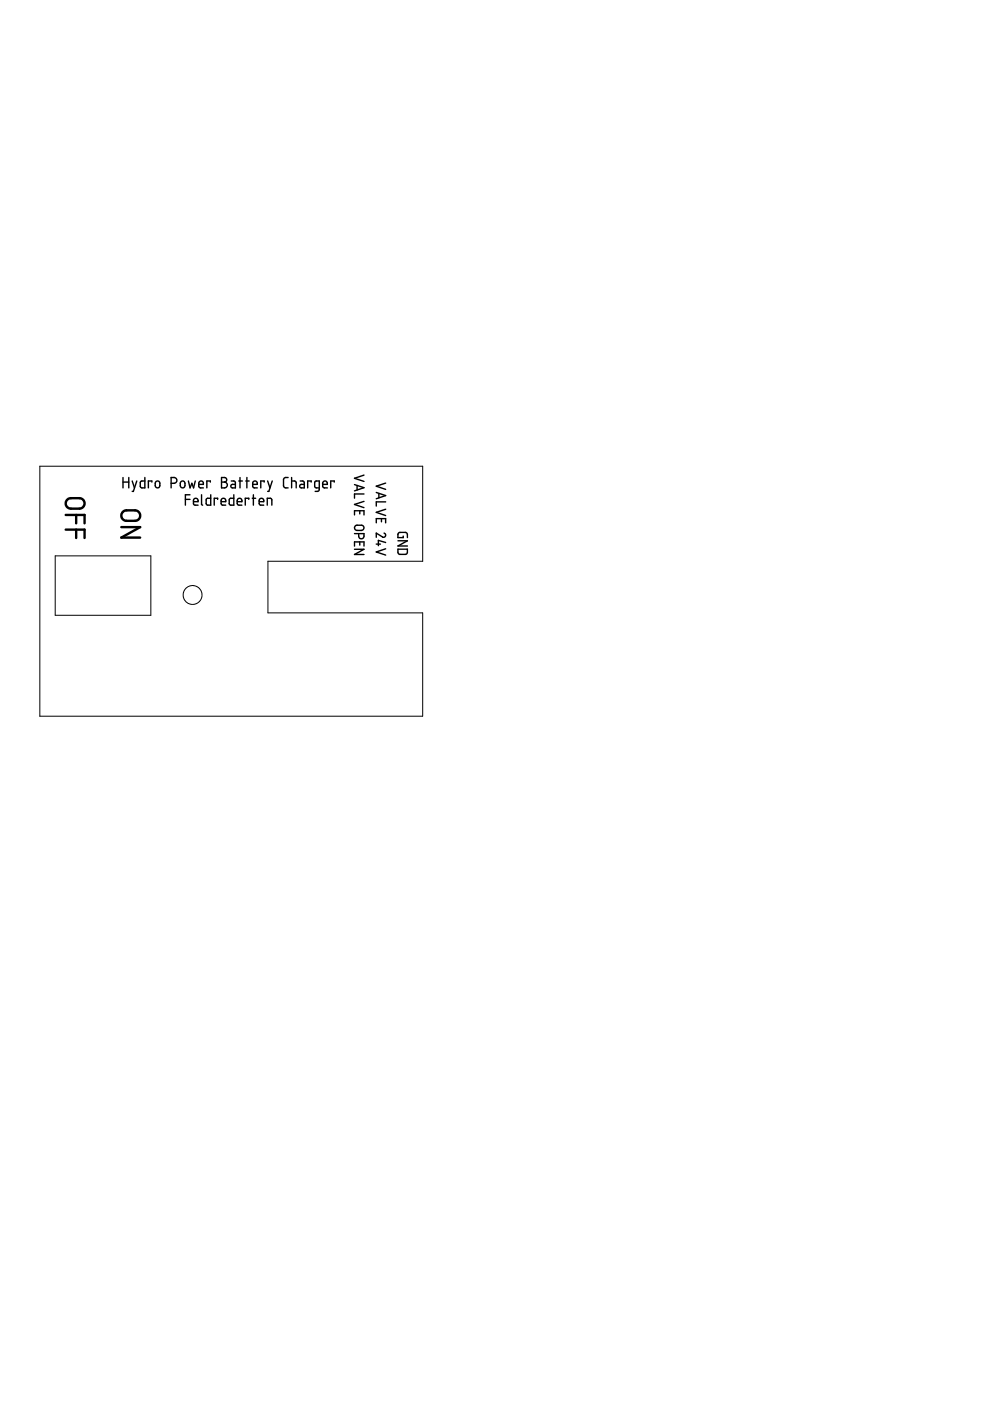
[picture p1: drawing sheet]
<svg xmlns="http://www.w3.org/2000/svg" width="210mm" height="297mm" viewBox="0 0 210 297" stroke-linecap="round" stroke-linejoin="round" font-family="sans-serif">
<g fill="none" stroke="#000" stroke-width=".21">
<path d="M8.4 98.8h81.2v20.2h-32.8v10.9h32.8v21.9h-81.2zM11.7 117.9h20.3v12.6h-20.3z"/>
<circle cx="40.8" cy="126.2" r="2"/>
</g>
<g fill="none" stroke="#000" stroke-width=".3">
<path d="M26.1 101.2v2.2M26.1 102.2h1.2M27.3 101.2v2.2M28 102l.5 1.4M29 102l-.7 2.2h-.3M30.7 101.2v2.2h-.7l-.3-.3 .1-.9 .2-.2h.7M32.2 102.2v-.2h-.7v1.4M33.1 102.1l.4-.1 .4 .3v.8l-.3 .3h-.4l-.2-.3-.1-.7zM36.3 102.5l1-.2 .2-.4-.1-.4-.4-.3h-.7v2.2M38.4 102.1l.5-.1 .3 .3v.8l-.3 .3h-.4l-.2-.3-.1-.7zM39.3 105.9h1M39.9 102l.4 1.4 .4-.9 .3 .9 .4-1.4"/>
<path d="M40.3 104.9h-1v2.2M41 106.4h1l-.2-.7-.4-.1-.3 .2-.1 1 .2 .3h.8M42.1 102.7h1l-.1-.6-.2-.1-.5 .1-.2 1 .3 .3h.7M42.7 104.9v2l.3 .2M44.6 102.2v-.2h-.7v1.4M44.7 104.9v2.2h-.8l-.2-.3 .1-1 .2-.2h.7M46.1 105.9v-.3h-.7v1.5M46.9 106.4h1l-.2-.7-.4-.1-.3 .2-.1 1 .2 .3h.8M47 101.2h.7l.3 .4v.4l-.4 .2 .4 .2 .2 .3-.1 .4-.3 .3h-.8zM47 102.2h.6M49 102h.7l.1 .1 .1 1.3h-.9l-.1-.4 .2-.2 .8-.1M49.6 104.9v2.2h-.8l-.2-.3v-1l.3-.2h.7"/>
<path d="M50.3 106.4h1l-.2-.7-.4-.1-.3 .2-.1 .9 .2 .4h.8M50.6 102h.8M50.9 101.2v2.2M52.1 102h.7M52.3 101.2v2.2M52.7 105.9v-.3h-.7v1.5M53.5 105.6h.7M53.6 102.7h.9l-.1-.6-.5-.1-.2 .2-.1 1 .3 .2h.6M53.7 104.9v2.2M54.9 106.4h1l-.1-.7-.4-.1-.4 .2-.1 1 .3 .3h.7M56 102.2v-.2h-.7v1.4M56.7 107.1v-1.5l.9 .2v1.3"/>
<path d="M56.7 102l.5 1.4M57.7 102l-.7 2.2h-.3M61.1 101.2l-.7 .1-.3 .3v1.5l.3 .3h.7M61.8 102h.7l.2 .1 .1 1.3M61.8 101.2v2.2M63.6 102h.6l.3 .1v1.3h-.9l-.1-.4 .2-.2 .8-.1M66 102.2v-.2h-.8v1.4M67.7 103.4h-.7l-.2-.1-.1-1.1 .2-.2h.8v1.8l-.2 .3-.7 .1M68.4 102.7h1l-.1-.6-.3-.1-.4 .1-.2 1 .3 .3h.7M70.9 102.2v-.2h-.8v1.4M75.2 113.1h2v.6l-.2 .4-.5 .1-.3-.1-.1-1M75.2 116.5h2l-2 1.1h2"/>
<path d="M75.2 102.7l2 .7-2 .7M75.2 109.2v-.9h2v.9M75.2 115.8v-.9h2v.9M75.3 111.5l.3-.1h1.2l.3 .3 .1 .4-.5 .4-1.2-.1-.3-.4zM75.7 102.9v1M76.3 108.3v.7M76.3 114.9v.7M77.2 100.7l-2 .7 2 .7M77.2 104.7h-2v.9M77.2 106.3l-2 .7 2 .6M79.8 104.4l2 .7-2 .6M79.8 110.8v-.8h2v.8"/>
<path d="M79.8 115.4h.9M80.3 104.6v1M80.9 110v.6M81.4 113l.4 .4-.2 .5h-.4l-1.4-.9v.9M81.8 106.4h-2v.9M81.8 102.4l-2 .7 2 .7M81.8 108l-2 .6 2 .7M81.8 115l-1.6-.4v1.1M81.8 116.4l-2 .6 2 .7M84.4 116.4h2l-.1 .9-.3 .2h-1.3l-.3-.3zM84.4 114.7h2l-2 1.1h2M85.5 113.7v.3h-1.1v-.8l.3-.3h1.3l.4 .3v.8"/>
</g>
<path d="M13.9 109.2h4v1.8M13.9 112.3h4v1.8M14.3 105.9l.6-.3 2.3 .1 .6 .6 .1 .8-.2 .4-.6 .3h-2.5l-.5-.4-.2-.4 .1-.7zM16.2 109.2v1.8M16.2 112.3v1.8M25.7 111.8h4l-4 2.2h4M26.1 108.5l.6-.3 2.3 .1 .7 .6v.8l-.3 .5-.5 .2h-2.3l-.6-.4-.3-.5 .1-.5z" fill="none" stroke="#000" stroke-width=".51"/>
</svg>
